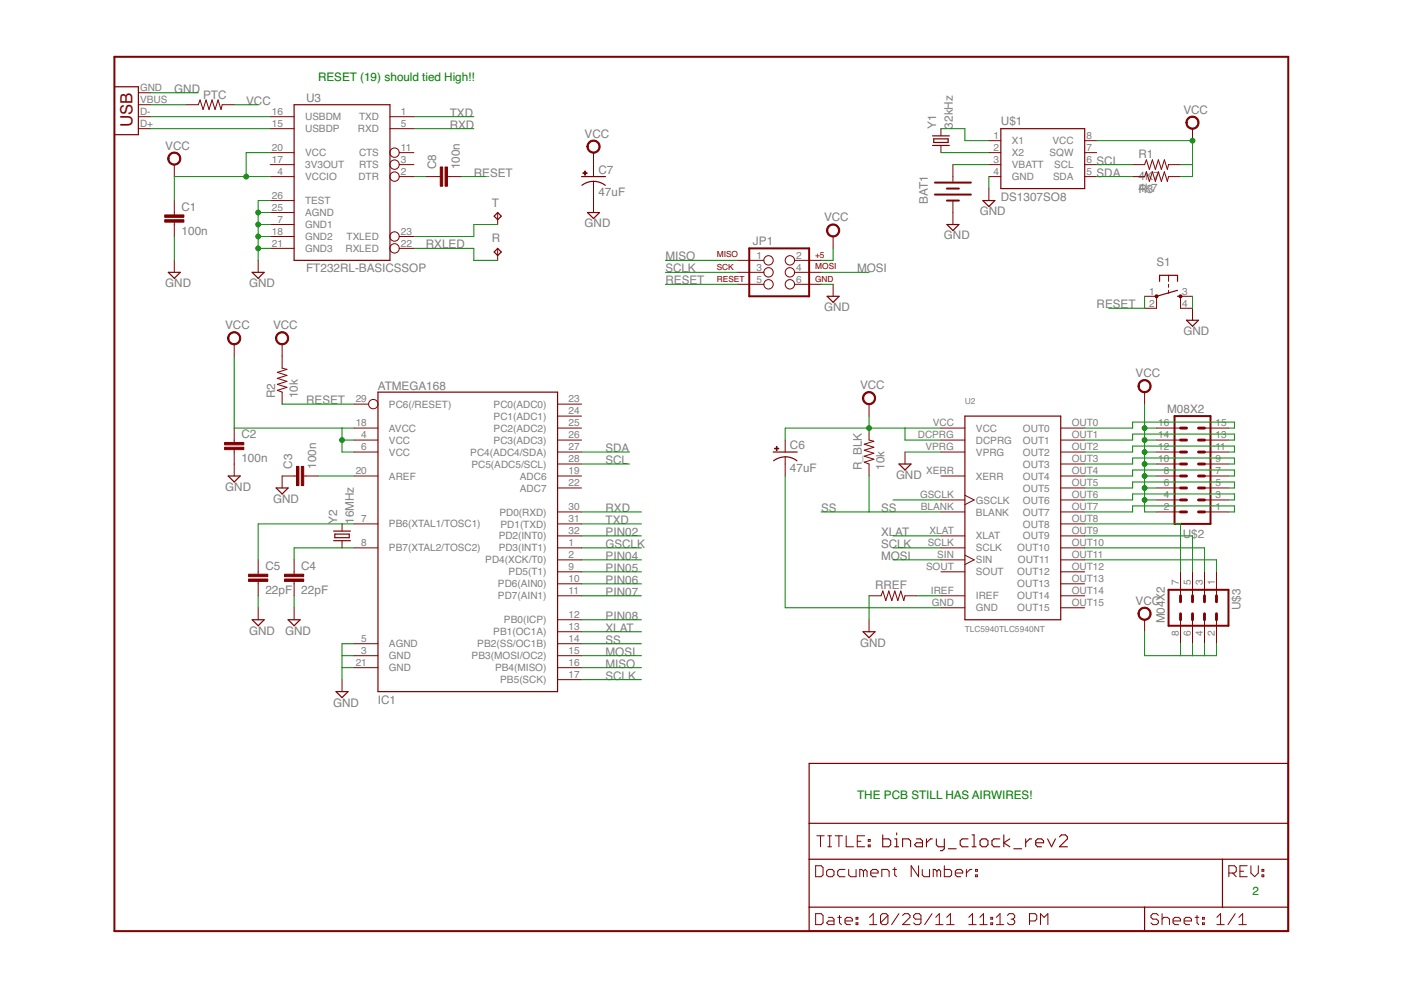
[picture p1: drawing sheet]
<svg xmlns="http://www.w3.org/2000/svg" width="297mm" height="210mm" viewBox="0 0 297 210" stroke-linecap="round" stroke-linejoin="round" font-family="sans-serif">
<defs><g id="words">
<text font-size="3.6" fill="#800000" x="28.1" y="27" transform="rotate(-90 28.1 27)">USB</text>
<g font-size="2.5" fill="#008000">
<text x="67.4" y="17.1">RESET (19) should tied High!!</text>
<text x="181.7" y="169.5">THE PCB STILL HAS AIRWIRES!</text>
<text x="265.5" y="189.8">2</text>
</g>
<g font-size="2.5" fill="#808080">
<text x="37" y="19.7">GND</text>
<text x="43.1" y="21">PTC</text>
<text x="52.2" y="22.2">VCC</text>
<text x="64.9" y="21.7">U3</text>
<text x="95.4" y="24.7">TXD</text>
<text x="95.4" y="27.3">RXD</text>
<text x="123.9" y="29.2">VCC</text>
<text x="198.5" y="27.3" transform="rotate(-90 198.5 27.3)">Y1</text>
<text x="202" y="27.3" transform="rotate(-90 202 27.3)">32kHz</text>
<text x="212.2" y="26.5">U$1</text>
<text x="250.9" y="24.1">VCC</text>
<text x="35.1" y="31.7">VCC</text>
<text x="92.4" y="35.9" transform="rotate(-90 92.4 35.9)">C8</text>
<text x="97.5" y="35.9" transform="rotate(-90 97.5 35.9)">100n</text>
<text x="232.5" y="34.9">SCL</text>
<text x="241.4" y="33.4">R1</text>
<text x="100.4" y="37.4">RESET</text>
<text x="126.9" y="41.6">47uF</text>
<text x="126.9" y="36.8">C7</text>
<text x="232.5" y="37.4">SDA</text>
<text x="241.4" y="38.2">4K7</text>
<text x="241.4" y="40.7">4k7</text>
<text x="241.4" y="41">R3</text>
<text x="38.5" y="44.7">C1</text>
<text x="104.3" y="43.8">T</text>
<text x="174.7" y="47">VCC</text>
<text x="196.7" y="43.2" transform="rotate(-90 196.7 43.2)">BAT1</text>
<text x="207.7" y="45.7">GND</text>
<text x="212.2" y="42.5">DS1307SO8</text>
<text x="38.5" y="49.8">100n</text>
<text x="90.3" y="52.7">RXLED</text>
<text x="104.3" y="51.4">R</text>
<text x="123.9" y="48.2">GND</text>
<text x="159.6" y="51.9">JP1</text>
<text x="200.1" y="50.8">GND</text>
<text x="64.9" y="57.8">FT232RL-BASICSSOP</text>
<text x="141.1" y="55.2">MISO</text>
<text x="141.1" y="57.8">SCLK</text>
<text x="181.7" y="57.8">MOSI</text>
<text x="245.2" y="56.5">S1</text>
<text x="35.1" y="60.9">GND</text>
<text x="52.8" y="60.9">GND</text>
<text x="141.1" y="60.3">RESET</text>
<text x="232.5" y="65.4">RESET</text>
<text x="47.7" y="69.8">VCC</text>
<text x="57.9" y="69.8">VCC</text>
<text x="174.7" y="66">GND</text>
<text x="250.9" y="71.1">GND</text>
<text x="80.1" y="82.6">ATMEGA168</text>
<text x="182.4" y="82.5">VCC</text>
<text x="240.8" y="80">VCC</text>
<text x="58.3" y="84.4" transform="rotate(-90 58.3 84.4)">R2</text>
<text x="63.1" y="84.4" transform="rotate(-90 63.1 84.4)">10k</text>
<text x="64.9" y="85.7">RESET</text>
<text x="247.5" y="87.5">M08X2</text>
<text x="51.2" y="92.9">C2</text>
<text x="128.4" y="95.8">SDA</text>
<text x="167.5" y="95.2">C6</text>
<text x="51.2" y="98">100n</text>
<text x="62" y="99.4" transform="rotate(-90 62 99.4)">C3</text>
<text x="67.1" y="99.4" transform="rotate(-90 67.1 99.4)">100n</text>
<text x="128.4" y="98.4">SCL</text>
<text x="167.5" y="100">47uF</text>
<text x="182.8" y="99.7" transform="rotate(-90 182.8 99.7)">R_BLK</text>
<text x="187.6" y="99.7" transform="rotate(-90 187.6 99.7)">10k</text>
<text x="190" y="101.6">GND</text>
<text x="47.7" y="104.1">GND</text>
<text x="57.9" y="106.6">GND</text>
<text x="71.5" y="111.1" transform="rotate(-90 71.5 111.1)">Y2</text>
<text x="75.1" y="111.1" transform="rotate(-90 75.1 111.1)">16MHz</text>
<text x="128.4" y="111.1">TXD</text>
<text x="128.4" y="108.5">RXD</text>
<text x="128.4" y="113.6">PIN02</text>
<text x="174.1" y="108.5">SS</text>
<text x="186.8" y="108.5">SS</text>
<text x="186.8" y="113.6">XLAT</text>
<text x="128.4" y="118.7">PIN04</text>
<text x="128.4" y="116.2">GSCLK</text>
<text x="186.8" y="118.7">MOSI</text>
<text x="186.8" y="116.2">SCLK</text>
<text x="250.8" y="114.1">U$2</text>
<text x="56.3" y="125.9">22pF</text>
<text x="56.3" y="120.9">C5</text>
<text x="63.9" y="125.9">22pF</text>
<text x="63.9" y="120.9">C4</text>
<text x="128.4" y="121.2">PIN05</text>
<text x="128.4" y="123.8">PIN06</text>
<text x="185.5" y="124.8">RREF</text>
<text x="128.4" y="126.3">PIN07</text>
<text x="128.4" y="131.4">PIN08</text>
<text x="240.8" y="128.2">VCC</text>
<text x="263" y="129.4" transform="rotate(-90 263 129.4)">U$3</text>
<text x="52.8" y="134.6">GND</text>
<text x="60.4" y="134.6">GND</text>
<text x="128.4" y="136.5">SS</text>
<text x="128.4" y="133.9">XLAT</text>
<text x="182.4" y="137.1">GND</text>
<text x="247" y="132.2" transform="rotate(-90 247 132.2)">M04X2</text>
<text x="128.4" y="139">MOSI</text>
<text x="128.4" y="141.6">MISO</text>
<text x="70.6" y="149.8">GND</text>
<text x="80.1" y="149.2">IC1</text>
<text x="128.4" y="144.1">SCLK</text>
</g>
<g font-size="2.1" fill="#808080">
<text x="29.7" y="21.8">VBUS</text>
<text x="29.7" y="19.3">GND</text>
<text x="29.7" y="26.9">D+</text>
<text x="29.7" y="24.4">D-</text>
<text x="57.6" y="24.4">16</text>
<text x="57.6" y="26.9">15</text>
<text x="64.7" y="25.5">USBDM</text>
<text x="64.7" y="28">USBDP</text>
<text x="75.9" y="28">RXD</text>
<text x="76.1" y="25.5">TXD</text>
<text x="85" y="24.4">1</text>
<text x="85" y="26.9">5</text>
<text x="210.7" y="29.5">1</text>
<text x="230.3" y="29.5">8</text>
<text x="57.6" y="34.5">17</text>
<text x="57.6" y="32">20</text>
<text x="64.7" y="35.7">3V3OUT</text>
<text x="64.7" y="33.1">VCC</text>
<text x="76.1" y="33.1">CTS</text>
<text x="76.2" y="35.7">RTS</text>
<text x="85" y="34.5">3</text>
<text x="85" y="32">11</text>
<text x="210.7" y="32">2</text>
<text x="210.7" y="34.5">3</text>
<text x="214.5" y="30.6">X1</text>
<text x="214.5" y="33.1">X2</text>
<text x="214.5" y="35.7">VBATT</text>
<text x="222.5" y="33.1">SQW</text>
<text x="223.1" y="30.6">VCC</text>
<text x="223.5" y="35.7">SCL</text>
<text x="230.3" y="34.5">6</text>
<text x="230.3" y="32">7</text>
<text x="58.8" y="37.1">4</text>
<text x="64.7" y="38.2">VCCIO</text>
<text x="76" y="38.2">DTR</text>
<text x="85" y="37.1">2</text>
<text x="210.7" y="37.1">4</text>
<text x="214.5" y="38.2">GND</text>
<text x="223.3" y="38.2">SDA</text>
<text x="230.3" y="37.1">5</text>
<text x="57.6" y="44.7">25</text>
<text x="57.6" y="42.2">26</text>
<text x="58.8" y="47.2">7</text>
<text x="64.7" y="45.8">AGND</text>
<text x="64.7" y="43.3">TEST</text>
<text x="57.6" y="49.8">18</text>
<text x="57.6" y="52.3">21</text>
<text x="64.7" y="48.4">GND1</text>
<text x="64.7" y="50.9">GND2</text>
<text x="64.7" y="53.4">GND3</text>
<text x="73.3" y="53.4">RXLED</text>
<text x="73.5" y="50.9">TXLED</text>
<text x="85" y="49.8">23</text>
<text x="85" y="52.3">22</text>
<text x="160.4" y="54.9">1</text>
<text x="160.4" y="57.4">3</text>
<text x="160.4" y="59.9">5</text>
<text x="168.8" y="54.9">2</text>
<text x="168.8" y="57.4">4</text>
<text x="168.8" y="59.9">6</text>
<text x="243.7" y="62.5">1</text>
<text x="243.7" y="65">2</text>
<text x="250.6" y="62.5">3</text>
<text x="250.6" y="65">4</text>
<text x="75.4" y="85.3">29</text>
<text x="82.5" y="86.4">PC6(/RESET)</text>
<text x="104.6" y="89">PC1(ADC1)</text>
<text x="104.6" y="86.4">PC0(ADC0)</text>
<text x="120.6" y="87.9">24</text>
<text x="120.6" y="85.3">23</text>
<text x="75.4" y="90.4">18</text>
<text x="76.6" y="92.9">4</text>
<text x="76.6" y="95.5">6</text>
<text x="82.5" y="94.1">VCC</text>
<text x="82.5" y="91.5">AVCC</text>
<text x="104.6" y="94.1">PC3(ADC3)</text>
<text x="104.6" y="91.5">PC2(ADC2)</text>
<text x="120.6" y="95.5">27</text>
<text x="120.6" y="92.9">26</text>
<text x="120.6" y="90.4">25</text>
<text x="194.6" y="92.9">DCPRG</text>
<text x="196.2" y="95.5">VPRG</text>
<text x="197.7" y="90.4">VCC</text>
<text x="206.9" y="94.1">DCPRG</text>
<text x="206.9" y="91.5">VCC</text>
<text x="216.9" y="91.5">OUT0</text>
<text x="216.9" y="94.1">OUT1</text>
<text x="227.2" y="90.4">OUT0</text>
<text x="227.2" y="95.5">OUT2</text>
<text x="227.2" y="92.9">OUT1</text>
<text x="245.6" y="95.5">12</text>
<text x="245.6" y="92.9">14</text>
<text x="245.6" y="90.4">16</text>
<text x="257.7" y="95.5">11</text>
<text x="257.7" y="92.9">13</text>
<text x="257.7" y="90.4">15</text>
<text x="75.4" y="100.6">20</text>
<text x="82.5" y="96.6">VCC</text>
<text x="82.5" y="101.7">AREF</text>
<text x="99.7" y="96.6">PC4(ADC4/SDA)</text>
<text x="99.9" y="99.1">PC5(ADC5/SCL)</text>
<text x="110.2" y="101.7">ADC6</text>
<text x="120.6" y="100.6">19</text>
<text x="120.6" y="98">28</text>
<text x="196.4" y="100.6">XERR</text>
<text x="206.9" y="96.6">VPRG</text>
<text x="206.9" y="101.7">XERR</text>
<text x="216.9" y="96.6">OUT2</text>
<text x="216.9" y="101.7">OUT4</text>
<text x="216.9" y="99.1">OUT3</text>
<text x="227.2" y="100.6">OUT4</text>
<text x="227.2" y="98">OUT3</text>
<text x="245.6" y="98">10</text>
<text x="246.8" y="100.6">8</text>
<text x="257.7" y="100.6">7</text>
<text x="257.7" y="98">9</text>
<text x="110.2" y="104.2">ADC7</text>
<text x="120.6" y="103.1">22</text>
<text x="195.1" y="105.6">GSCLK</text>
<text x="206.9" y="106.8">GSCLK</text>
<text x="216.9" y="106.8">OUT6</text>
<text x="216.9" y="104.2">OUT5</text>
<text x="227.2" y="105.6">OUT6</text>
<text x="227.2" y="103.1">OUT5</text>
<text x="246.8" y="105.6">4</text>
<text x="246.8" y="103.1">6</text>
<text x="257.7" y="105.6">3</text>
<text x="257.7" y="103.1">5</text>
<text x="76.6" y="110.7">7</text>
<text x="82.5" y="111.8">PB6(XTAL1/TOSC1)</text>
<text x="105.9" y="109.3">PD0(RXD)</text>
<text x="106.1" y="111.8">PD1(TXD)</text>
<text x="120.6" y="113.3">32</text>
<text x="120.6" y="110.7">31</text>
<text x="120.6" y="108.2">30</text>
<text x="195.2" y="108.2">BLANK</text>
<text x="197.1" y="113.3">XLAT</text>
<text x="206.9" y="109.3">BLANK</text>
<text x="216.9" y="111.8">OUT8</text>
<text x="216.9" y="109.3">OUT7</text>
<text x="227.2" y="110.7">OUT8</text>
<text x="227.2" y="108.2">OUT7</text>
<text x="227.2" y="113.3">OUT9</text>
<text x="246.8" y="108.2">2</text>
<text x="257.7" y="108.2">1</text>
<text x="76.6" y="115.8">8</text>
<text x="82.5" y="116.9">PB7(XTAL2/TOSC2)</text>
<text x="102.9" y="119.5">PD4(XCK/T0)</text>
<text x="105.7" y="116.9">PD3(INT1)</text>
<text x="105.7" y="114.4">PD2(INT0)</text>
<text x="120.6" y="118.3">2</text>
<text x="120.6" y="115.8">1</text>
<text x="196.7" y="115.8">SCLK</text>
<text x="198.7" y="118.3">SIN</text>
<text x="206.9" y="114.4">XLAT</text>
<text x="206.9" y="116.9">SCLK</text>
<text x="206.9" y="119.5">SIN</text>
<text x="215.7" y="116.9">OUT10</text>
<text x="215.8" y="119.5">OUT11</text>
<text x="216.9" y="114.4">OUT9</text>
<text x="227.2" y="115.8">OUT10</text>
<text x="227.2" y="118.3">OUT11</text>
<text x="105.6" y="124.5">PD6(AIN0)</text>
<text x="107.8" y="122">PD5(T1)</text>
<text x="120.6" y="126">11</text>
<text x="120.6" y="123.4">10</text>
<text x="120.6" y="120.9">9</text>
<text x="196.3" y="120.9">SOUT</text>
<text x="197.4" y="126">IREF</text>
<text x="206.9" y="122">SOUT</text>
<text x="215.7" y="122">OUT12</text>
<text x="215.7" y="124.5">OUT13</text>
<text x="227.2" y="120.9">OUT12</text>
<text x="227.2" y="123.4">OUT13</text>
<text x="227.2" y="126">OUT14</text>
<text x="249.9" y="124" transform="rotate(-90 249.9 124)">7</text>
<text x="252.5" y="124" transform="rotate(-90 252.5 124)">5</text>
<text x="255" y="124" transform="rotate(-90 255 124)">3</text>
<text x="257.5" y="124" transform="rotate(-90 257.5 124)">1</text>
<text x="105.6" y="127.1">PD7(AIN1)</text>
<text x="120.6" y="131">12</text>
<text x="197.6" y="128.5">GND</text>
<text x="206.9" y="127.1">IREF</text>
<text x="206.9" y="129.6">GND</text>
<text x="215.7" y="127.1">OUT14</text>
<text x="215.7" y="129.6">OUT15</text>
<text x="227.2" y="128.5">OUT15</text>
<text x="76.6" y="136.1">5</text>
<text x="82.5" y="137.2">AGND</text>
<text x="101.2" y="137.2">PB2(SS/OC1B)</text>
<text x="104.6" y="134.7">PB1(OC1A)</text>
<text x="106.8" y="132.2">PB0(ICP)</text>
<text x="120.6" y="136.1">14</text>
<text x="120.6" y="133.6">13</text>
<text x="249.9" y="134.9" transform="rotate(-90 249.9 134.9)">8</text>
<text x="252.5" y="134.9" transform="rotate(-90 252.5 134.9)">6</text>
<text x="255" y="134.9" transform="rotate(-90 255 134.9)">4</text>
<text x="257.5" y="134.9" transform="rotate(-90 257.5 134.9)">2</text>
<text x="75.4" y="141.2">21</text>
<text x="76.6" y="138.7">3</text>
<text x="82.5" y="139.8">GND</text>
<text x="82.5" y="142.3">GND</text>
<text x="100" y="139.8">PB3(MOSI/OC2)</text>
<text x="105" y="142.3">PB4(MISO)</text>
<text x="120.6" y="143.7">17</text>
<text x="120.6" y="141.2">16</text>
<text x="120.6" y="138.7">15</text>
<text x="106" y="144.9">PB5(SCK)</text>
</g>
<g font-size="1.8" fill="#800000">
<text x="152" y="59.8">RESET</text>
<text x="152" y="57.2">SCK</text>
<text x="152" y="54.5">MISO</text>
<text x="172.8" y="57.1">MOSI</text>
<text x="172.8" y="54.7">+5</text>
<text x="172.8" y="59.8">GND</text>
</g>
<g font-size="1.8" fill="#808080">
<text x="204.6" y="85.7">U2</text>
<text x="204.6" y="133.9">TLC5940TLC5940NT</text>
</g>
</g></defs>
<g fill="#800000" stroke="#800000" stroke-width=".42">
<path d="M24.3 12h248.8z"/>
<path d="M273.1 12v185.4z"/>
<path d="M24.3 12v185.4z"/>
<path d="M24.3 197.4h248.8z"/>
<path d="M198.2 38.7h7.6z"/>
<path d="M200.8 40h2.5z"/>
<path d="M198.2 41.3h7.6z"/>
<path d="M200.8 42.5h2.5z"/>
<path d="M256.6 88.2v22.9z"/>
<path d="M249 88.2h7.6z"/>
<path d="M249 88.2v22.9z"/>
<path d="M249 111.1h7.6z"/>
<path d="M158.9 62.8h12.7z"/>
<path d="M171.6 52.7v10.1z"/>
<path d="M158.9 52.7h12.7z"/>
<path d="M158.9 52.7v10.1z"/>
<path d="M247.8 125.1h12.7z"/>
<path d="M247.8 125.1v7.6z"/>
<path d="M247.8 132.7h12.7z"/>
<path d="M260.5 125.1v7.6z"/>
</g>
<g fill="#800000" stroke="#800000" stroke-width=".25">
<path d="M171.6 197.4h71.1z"/>
<path d="M259.2 182.2h13.9z"/>
<path d="M171.6 192.3v5.1z"/>
<path d="M171.6 192.3h71.1z"/>
<path d="M171.6 182.2v10.1z"/>
<path d="M273.1 182.2v10.1z"/>
<path d="M242.7 192.3v5.1z"/>
<path d="M242.7 192.3h16.5z"/>
<path d="M242.7 197.4h30.4z"/>
<path d="M259.2 182.2v10.1z"/>
<path d="M171.6 182.2h87.6z"/>
<path d="M259.2 192.3h13.9z"/>
<path d="M273.1 192.3v5.1z"/>
<path d="M171.6 174.6v7.6z"/>
<path d="M171.6 161.9h101.5z"/>
<path d="M273.1 161.9v12.7z"/>
<path d="M171.6 174.6h101.5z"/>
<path d="M171.6 161.9v12.7z"/>
<path d="M273.1 174.6v7.6z"/>
<path d="M80.1 83.1h38.1z"/>
<path d="M118.2 83.1v63.5z"/>
<path d="M80.1 146.6h38.1z"/>
<path d="M80.1 83.1v63.5z"/>
<path d="M212.2 27.3h17.8z"/>
<path d="M230 27.3v12.7z"/>
<path d="M212.2 40h17.8z"/>
<path d="M212.2 27.3v12.7z"/>
<path d="M24.3 28.6h5z"/>
<path d="M29.3 18.4v10.2z"/>
<path d="M24.3 18.4h5z"/>
<path d="M249.7 62.8h.6z"/>
<path d="M249.7 58.4v1.2z"/>
<path d="M245.9 58.4v1.2z"/>
<path d="M247.8 58.4h1.9z"/>
<path d="M245.9 58.4h1.9z"/>
<path d="M245.2 62.8l4.5-1.2z"/>
<path d="M62.4 22.2h20.3z"/>
<path d="M82.7 22.2v33z"/>
<path d="M62.4 55.2h20.3z"/>
<path d="M62.4 22.2v33z"/>
<path d="M200.8 47.6h2.5z"/>
<path d="M203.3 47.6l-1.3 1.3z"/>
<path d="M200.8 47.6l1.2 1.3z"/>
<path d="M208.4 42.5h2.5z"/>
<path d="M210.9 42.5l-1.2 1.3z"/>
<path d="M208.4 42.5l1.3 1.3z"/>
<path d="M53.5 57.7h2.5z"/>
<path d="M56 57.7l-1.3 1.3z"/>
<path d="M53.5 57.7l1.2 1.3z"/>
<path d="M71.2 146.6h2.6z"/>
<path d="M73.8 146.6l-1.3 1.3z"/>
<path d="M71.2 146.6l1.3 1.3z"/>
<path d="M35.7 57.7h2.5z"/>
<path d="M38.2 57.7l-1.2 1.3z"/>
<path d="M35.7 57.7l1.3 1.3z"/>
<path d="M175.4 62.8h2.5z"/>
<path d="M177.9 62.8l-1.3 1.3z"/>
<path d="M175.4 62.8l1.2 1.3z"/>
<path d="M48.4 100.9h2.5z"/>
<path d="M50.9 100.9l-1.2 1.3z"/>
<path d="M48.4 100.9l1.3 1.3z"/>
<path d="M58.5 103.5h2.6z"/>
<path d="M61.1 103.5l-1.3 1.2z"/>
<path d="M58.5 103.5l1.3 1.2z"/>
<path d="M224.9 88.2v43.2z"/>
<path d="M204.6 131.4h20.3z"/>
<path d="M204.6 88.2v43.2z"/>
<path d="M204.6 88.2h20.3z"/>
<path d="M183 133.9h2.5z"/>
<path d="M185.5 133.9l-1.2 1.3z"/>
<path d="M183 133.9l1.3 1.3z"/>
<path d="M251.6 67.9h2.5z"/>
<path d="M254.1 67.9l-1.3 1.3z"/>
<path d="M251.6 67.9l1.2 1.3z"/>
<path d="M198 30.2h3z"/>
<path d="M201 29.4v.8z"/>
<path d="M198 29.4h3z"/>
<path d="M198 29.4v.8z"/>
<path d="M197.7 28.8h3.6z"/>
<path d="M197.7 30.8h3.6z"/>
<path d="M105.5 45.1l-.7 .7z"/>
<path d="M105.5 45.1l.8 .7z"/>
<path d="M106.3 45.8l-.8 .8z"/>
<path d="M104.8 45.8l.7 .8z"/>
<path d="M105.5 52.7l-.7 .7z"/>
<path d="M105.5 52.7l.8 .7z"/>
<path d="M106.3 53.4l-.8 .8z"/>
<path d="M104.8 53.4l.7 .8z"/>
<path d="M71 114h3z"/>
<path d="M74 113.2v.8z"/>
<path d="M71 113.2h3z"/>
<path d="M71 113.2v.8z"/>
<path d="M70.7 112.6h3.6z"/>
<path d="M70.7 114.6h3.6z"/>
<path d="M53.5 131.4h2.5z"/>
<path d="M56 131.4l-1.3 1.3z"/>
<path d="M53.5 131.4l1.2 1.3z"/>
<path d="M61.1 131.4h2.5z"/>
<path d="M63.6 131.4l-1.2 1.3z"/>
<path d="M61.1 131.4l1.3 1.3z"/>
<path d="M163.9 95.8h5.1z"/>
<path d="M123.3 37.4h5.1z"/>
<path d="M124.6 45.1h2.5z"/>
<path d="M127.1 45.1l-1.3 1.2z"/>
<path d="M124.6 45.1l1.2 1.2z"/>
<path d="M190.6 98.4h2.5z"/>
<path d="M193.1 98.4l-1.2 1.3z"/>
<path d="M190.6 98.4l1.3 1.3z"/>
</g>
<g fill="#800000" stroke="#800000" stroke-width=".21">
<path d="M172.9 193.7v2.3z"/>
<path d="M172.9 196h1.2z"/>
<path d="M174.1 196l.4-.3z"/>
<path d="M174.5 194.1v1.6z"/>
<path d="M174.1 193.7l.4 .4z"/>
<path d="M172.9 193.7h1.2z"/>
<path d="M175.7 194.5h.7z"/>
<path d="M176.4 194.5l.4 .4z"/>
<path d="M176.8 194.9v1.1z"/>
<path d="M175.7 196h1.1z"/>
<path d="M175.3 195.7l.4 .3z"/>
<path d="M175.3 195.7l.4-.4z"/>
<path d="M175.7 195.3h1.1z"/>
<path d="M178 194.1v1.6z"/>
<path d="M178 195.7l.4 .3z"/>
<path d="M177.6 194.5h.8z"/>
<path d="M179.6 196h.7z"/>
<path d="M179.2 195.7l.4 .3z"/>
<path d="M179.2 194.9v.8z"/>
<path d="M179.2 194.9l.4-.4z"/>
<path d="M179.6 194.5h.7z"/>
<path d="M180.3 194.5l.4 .4z"/>
<path d="M180.7 194.9v.4z"/>
<path d="M179.2 195.3h1.5z"/>
<path d="M181.5 194.5h.4z"/>
<path d="M181.9 194.5v.4z"/>
<path d="M181.5 194.9h.4z"/>
<path d="M181.5 194.5v.4z"/>
<path d="M181.5 195.7h.4z"/>
<path d="M181.9 195.7v.3z"/>
<path d="M181.5 196h.4z"/>
<path d="M181.5 195.7v.3z"/>
<path d="M184.4 194.5l.7-.8z"/>
<path d="M185.1 193.7v2.3z"/>
<path d="M184.4 196h1.5z"/>
<path d="M186.7 194.1v1.6z"/>
<path d="M186.7 194.1l.4-.4z"/>
<path d="M187.1 193.7h.8z"/>
<path d="M187.9 193.7l.4 .4z"/>
<path d="M188.3 194.1v1.6z"/>
<path d="M188.3 195.7l-.4 .3z"/>
<path d="M187.1 196h.8z"/>
<path d="M186.7 195.7l.4 .3z"/>
<path d="M186.7 195.7l1.6-1.6z"/>
<path d="M190.6 193.7l-1.6 2.3z"/>
<path d="M191.4 196h1.5z"/>
<path d="M191.4 196l1.5-1.5z"/>
<path d="M192.9 194.1v.4z"/>
<path d="M192.5 193.7l.4 .4z"/>
<path d="M191.8 193.7h.7z"/>
<path d="M191.4 194.1l.4-.4z"/>
<path d="M193.7 195.7l.4 .3z"/>
<path d="M194.1 196h.8z"/>
<path d="M194.9 196l.4-.3z"/>
<path d="M195.3 194.1v1.6z"/>
<path d="M194.9 193.7l.4 .4z"/>
<path d="M194.1 193.7h.8z"/>
<path d="M194.1 193.7l-.4 .4z"/>
<path d="M193.7 194.1v.4z"/>
<path d="M193.7 194.5l.4 .4z"/>
<path d="M194.1 194.9h1.2z"/>
<path d="M197.6 193.7l-1.6 2.3z"/>
<path d="M199.2 193.7l-.8 .8z"/>
<path d="M199.2 193.7v2.3z"/>
<path d="M198.4 196h1.5z"/>
<path d="M200.7 194.5l.8-.8z"/>
<path d="M201.5 193.7v2.3z"/>
<path d="M200.7 196h1.6z"/>
<path d="M205.4 194.5l.8-.8z"/>
<path d="M206.2 193.7v2.3z"/>
<path d="M205.4 196h1.6z"/>
<path d="M208.5 193.7l-.7 .8z"/>
<path d="M208.5 193.7v2.3z"/>
<path d="M207.8 196h1.5z"/>
<path d="M210.1 194.5h.4z"/>
<path d="M210.5 194.5v.4z"/>
<path d="M210.1 194.9h.4z"/>
<path d="M210.1 194.5v.4z"/>
<path d="M210.1 195.7h.4z"/>
<path d="M210.5 195.7v.3z"/>
<path d="M210.1 196h.4z"/>
<path d="M210.1 195.7v.3z"/>
<path d="M211.2 194.5l.8-.8z"/>
<path d="M212 193.7v2.3z"/>
<path d="M211.2 196h1.6z"/>
<path d="M213.6 194.1l.4-.4z"/>
<path d="M214 193.7h.8z"/>
<path d="M214.8 193.7l.3 .4z"/>
<path d="M215.1 194.1v.4z"/>
<path d="M214.8 194.9l.3-.4z"/>
<path d="M214.4 194.9h.4z"/>
<path d="M214.8 194.9l.3 .4z"/>
<path d="M215.1 195.3v.4z"/>
<path d="M215.1 195.7l-.3 .3z"/>
<path d="M214 196h.8z"/>
<path d="M213.6 195.7l.4 .3z"/>
<path d="M218.3 193.7v2.3z"/>
<path d="M218.3 193.7h1.1z"/>
<path d="M219.4 193.7l.4 .4z"/>
<path d="M219.8 194.1v.8z"/>
<path d="M219.8 194.9l-.4 .4z"/>
<path d="M218.3 195.3h1.1z"/>
<path d="M220.6 193.7v2.3z"/>
<path d="M220.6 193.7l.8 .8z"/>
<path d="M221.4 194.5l.8-.8z"/>
<path d="M222.2 193.7v2.3z"/>
<path d="M245.2 193.7l.4 .4z"/>
<path d="M244.4 193.7h.8z"/>
<path d="M244 194.1l.4-.4z"/>
<path d="M244 194.1v.4z"/>
<path d="M244 194.5l.4 .4z"/>
<path d="M244.4 194.9h.8z"/>
<path d="M245.2 194.9l.4 .4z"/>
<path d="M245.6 195.3v.4z"/>
<path d="M245.6 195.7l-.4 .3z"/>
<path d="M244.4 196h.8z"/>
<path d="M244 195.7l.4 .3z"/>
<path d="M246.4 193.7v2.3z"/>
<path d="M246.4 194.9l.4-.4z"/>
<path d="M246.8 194.5h.7z"/>
<path d="M247.5 194.5l.4 .4z"/>
<path d="M247.9 194.9v1.1z"/>
<path d="M249.1 196h.8z"/>
<path d="M248.7 195.7l.4 .3z"/>
<path d="M248.7 194.9v.8z"/>
<path d="M248.7 194.9l.4-.4z"/>
<path d="M249.1 194.5h.8z"/>
<path d="M249.9 194.5l.4 .4z"/>
<path d="M250.3 194.9v.4z"/>
<path d="M248.7 195.3h1.6z"/>
<path d="M251.4 196h.8z"/>
<path d="M251.1 195.7l.3 .3z"/>
<path d="M251.1 194.9v.8z"/>
<path d="M251.1 194.9l.3-.4z"/>
<path d="M251.4 194.5h.8z"/>
<path d="M252.2 194.5l.4 .4z"/>
<path d="M252.6 194.9v.4z"/>
<path d="M251.1 195.3h1.5z"/>
<path d="M253.8 194.1v1.6z"/>
<path d="M253.8 195.7l.4 .3z"/>
<path d="M253.4 194.5h.8z"/>
<path d="M255 194.5h.3z"/>
<path d="M255.3 194.5v.4z"/>
<path d="M255 194.9h.3z"/>
<path d="M255 194.5v.4z"/>
<path d="M255 195.7h.3z"/>
<path d="M255.3 195.7v.3z"/>
<path d="M255 196h.3z"/>
<path d="M255 195.7v.3z"/>
<path d="M258 194.5l.8-.8z"/>
<path d="M258.8 193.7v2.3z"/>
<path d="M258 196h1.6z"/>
<path d="M261.9 193.7l-1.6 2.3z"/>
<path d="M262.7 194.5l.8-.8z"/>
<path d="M263.5 193.7v2.3z"/>
<path d="M262.7 196h1.5z"/>
<path d="M260.5 183.6v2.3z"/>
<path d="M260.5 183.6h1.2z"/>
<path d="M261.7 183.6l.4 .3z"/>
<path d="M262.1 183.9v.8z"/>
<path d="M262.1 184.7l-.4 .4z"/>
<path d="M260.5 185.1h1.2z"/>
<path d="M261.3 185.1l.8 .8z"/>
<path d="M262.9 183.6h1.5z"/>
<path d="M262.9 183.6v2.3z"/>
<path d="M262.9 185.9h1.5z"/>
<path d="M262.9 184.7h.8z"/>
<path d="M265.2 183.6v1.5z"/>
<path d="M265.2 185.1l.8 .8z"/>
<path d="M266 185.9l.8-.8z"/>
<path d="M266.8 183.6v1.5z"/>
<path d="M267.6 184.3h.3z"/>
<path d="M267.9 184.3v.4z"/>
<path d="M267.6 184.7h.3z"/>
<path d="M267.6 184.3v.4z"/>
<path d="M267.6 185.5h.3z"/>
<path d="M267.9 185.5v.4z"/>
<path d="M267.6 185.9h.3z"/>
<path d="M267.6 185.5v.4z"/>
<path d="M174 177.2v2.3z"/>
<path d="M173.2 177.2h1.6z"/>
<path d="M175.5 179.5h.8z"/>
<path d="M175.9 177.2v2.3z"/>
<path d="M175.5 177.2h.8z"/>
<path d="M177.9 177.2v2.3z"/>
<path d="M177.1 177.2h1.5z"/>
<path d="M179.4 177.2v2.3z"/>
<path d="M179.4 179.5h1.6z"/>
<path d="M181.8 177.2h1.5z"/>
<path d="M181.8 177.2v2.3z"/>
<path d="M181.8 179.5h1.5z"/>
<path d="M181.8 178.4h.7z"/>
<path d="M184.1 178h.4z"/>
<path d="M184.5 178v.4z"/>
<path d="M184.1 178.4h.4z"/>
<path d="M184.1 178v.4z"/>
<path d="M184.1 179.2h.4z"/>
<path d="M184.5 179.2v.3z"/>
<path d="M184.1 179.5h.4z"/>
<path d="M184.1 179.2v.3z"/>
<path d="M172.9 183.6v2.3z"/>
<path d="M172.9 185.9h1.2z"/>
<path d="M174.1 185.9l.4-.4z"/>
<path d="M174.5 183.9v1.6z"/>
<path d="M174.1 183.6l.4 .3z"/>
<path d="M172.9 183.6h1.2z"/>
<path d="M175.7 185.9h.7z"/>
<path d="M176.4 185.9l.4-.4z"/>
<path d="M176.8 184.7v.8z"/>
<path d="M176.4 184.3l.4 .4z"/>
<path d="M175.7 184.3h.7z"/>
<path d="M175.3 184.7l.4-.4z"/>
<path d="M175.3 184.7v.8z"/>
<path d="M175.3 185.5l.4 .4z"/>
<path d="M178 184.3h1.2z"/>
<path d="M178 184.3l-.4 .4z"/>
<path d="M177.6 184.7v.8z"/>
<path d="M177.6 185.5l.4 .4z"/>
<path d="M178 185.9h1.2z"/>
<path d="M179.9 184.3v1.2z"/>
<path d="M179.9 185.5l.4 .4z"/>
<path d="M180.3 185.9h1.2z"/>
<path d="M181.5 184.3v1.6z"/>
<path d="M182.3 184.3v1.6z"/>
<path d="M182.3 184.3h.4z"/>
<path d="M182.7 184.3l.4 .4z"/>
<path d="M183.1 184.7v1.2z"/>
<path d="M183.1 184.7l.4-.4z"/>
<path d="M183.5 184.3l.3 .4z"/>
<path d="M183.8 184.7v1.2z"/>
<path d="M185 185.9h.8z"/>
<path d="M184.6 185.5l.4 .4z"/>
<path d="M184.6 184.7v.8z"/>
<path d="M184.6 184.7l.4-.4z"/>
<path d="M185 184.3h.8z"/>
<path d="M185.8 184.3l.4 .4z"/>
<path d="M186.2 184.7v.4z"/>
<path d="M184.6 185.1h1.6z"/>
<path d="M187 184.3v1.6z"/>
<path d="M187 184.3h1.1z"/>
<path d="M188.1 184.3l.4 .4z"/>
<path d="M188.5 184.7v1.2z"/>
<path d="M189.7 183.9v1.6z"/>
<path d="M189.7 185.5l.4 .4z"/>
<path d="M189.3 184.3h.8z"/>
<path d="M193.2 183.6v2.3z"/>
<path d="M193.2 183.6l1.6 2.3z"/>
<path d="M194.8 183.6v2.3z"/>
<path d="M195.5 184.3v1.2z"/>
<path d="M195.5 185.5l.4 .4z"/>
<path d="M195.9 185.9h1.2z"/>
<path d="M197.1 184.3v1.6z"/>
<path d="M197.9 184.3v1.6z"/>
<path d="M197.9 184.3h.4z"/>
<path d="M198.3 184.3l.3 .4z"/>
<path d="M198.6 184.7v1.2z"/>
<path d="M198.6 184.7l.5-.4z"/>
<path d="M199.1 184.3l.3 .4z"/>
<path d="M199.4 184.7v1.2z"/>
<path d="M200.2 183.6v2.3z"/>
<path d="M200.2 185.9h1.2z"/>
<path d="M201.4 185.9l.4-.4z"/>
<path d="M201.8 184.7v.8z"/>
<path d="M201.4 184.3l.4 .4z"/>
<path d="M200.2 184.3h1.2z"/>
<path d="M202.9 185.9h.8z"/>
<path d="M202.5 185.5l.4 .4z"/>
<path d="M202.5 184.7v.8z"/>
<path d="M202.5 184.7l.4-.4z"/>
<path d="M202.9 184.3h.8z"/>
<path d="M203.7 184.3l.4 .4z"/>
<path d="M204.1 184.7v.4z"/>
<path d="M202.5 185.1h1.6z"/>
<path d="M204.9 184.3v1.6z"/>
<path d="M204.9 185.1l.8-.8z"/>
<path d="M205.7 184.3h.4z"/>
<path d="M206.8 184.3h.4z"/>
<path d="M207.2 184.3v.4z"/>
<path d="M206.8 184.7h.4z"/>
<path d="M206.8 184.3v.4z"/>
<path d="M206.8 185.5h.4z"/>
<path d="M207.2 185.5v.4z"/>
<path d="M206.8 185.9h.4z"/>
<path d="M206.8 185.5v.4z"/>
<path d="M118.2 144.1h5.1z"/>
<path d="M75.1 116.2h5z"/>
<path d="M75.1 111.1h5z"/>
<path d="M75.1 139h5z"/>
<path d="M75.1 141.6h5z"/>
<path d="M75.1 93.3h5z"/>
<path d="M75.1 95.8h5z"/>
<path d="M75.1 136.5h5z"/>
<path d="M75.1 100.9h5z"/>
<path d="M75.1 90.8h5z"/>
<path d="M118.2 141.6h5.1z"/>
<path d="M118.2 139h5.1z"/>
<path d="M118.2 136.5h5.1z"/>
<path d="M118.2 133.9h5.1z"/>
<path d="M118.2 131.4h5.1z"/>
<path d="M118.2 126.3h5.1z"/>
<path d="M118.2 123.8h5.1z"/>
<path d="M118.2 121.2h5.1z"/>
<path d="M118.2 118.7h5.1z"/>
<path d="M118.2 116.2h5.1z"/>
<path d="M118.2 113.6h5.1z"/>
<path d="M118.2 111.1h5.1z"/>
<path d="M118.2 108.5h5.1z"/>
<path d="M118.2 103.5h5.1z"/>
<path d="M118.2 100.9h5.1z"/>
<path d="M118.2 98.4h5.1z"/>
<path d="M118.2 95.8h5.1z"/>
<path d="M118.2 93.3h5.1z"/>
<path d="M118.2 90.8h5.1z"/>
<path d="M118.2 88.2h5.1z"/>
<path d="M118.2 85.7h5.1z"/>
<path d="M75.1 85.7h3z"/>
<path d="M209.7 29.8h2.5z"/>
<path d="M209.7 32.4h2.5z"/>
<path d="M209.7 34.9h2.5z"/>
<path d="M209.7 37.4h2.5z"/>
<path d="M230 37.4h2.5z"/>
<path d="M230 34.9h2.5z"/>
<path d="M230 32.4h2.5z"/>
<path d="M230 29.8h2.5z"/>
<path d="M29.3 27.3h2.6z"/>
<path d="M29.3 24.7h2.6z"/>
<path d="M29.3 22.2h2.6z"/>
<path d="M29.3 19.7h2.6z"/>
<path d="M202 42.5v2.6z"/>
<path d="M202 34.9v2.5z"/>
<path d="M202 37.4v1.1z"/>
<path d="M255.4 108.5h5.1z"/>
<path d="M245.2 108.5h5.1z"/>
<path d="M255.4 106h5.1z"/>
<path d="M245.2 106h5.1z"/>
<path d="M255.4 103.5h5.1z"/>
<path d="M245.2 103.5h5.1z"/>
<path d="M255.4 100.9h5.1z"/>
<path d="M245.2 100.9h5.1z"/>
<path d="M255.4 98.4h5.1z"/>
<path d="M245.2 98.4h5.1z"/>
<path d="M255.4 95.8h5.1z"/>
<path d="M245.2 95.8h5.1z"/>
<path d="M255.4 93.3h5.1z"/>
<path d="M245.2 93.3h5.1z"/>
<path d="M255.4 90.8h5.1z"/>
<path d="M245.2 90.8h5.1z"/>
<path d="M242.7 62.8h2.5z"/>
<path d="M250.3 62.8h2.5z"/>
<path d="M250.3 65.4h2.5z"/>
<path d="M242.7 65.4h2.5z"/>
<path d="M247.8 60.3v.6z"/>
<path d="M247.8 61.6v.6z"/>
<path d="M247.8 58.4v1.2z"/>
<path d="M250.3 62.8v2.6z"/>
<path d="M245.2 62.8v2.6z"/>
<path d="M47.1 22.2h2.6z"/>
<path d="M39.5 22.2h2.5z"/>
<path d="M42.4 21.2l-.4 1z"/>
<path d="M42.4 21.2l.7 2z"/>
<path d="M43.7 21.2l-.6 2z"/>
<path d="M43.7 21.2l.6 2z"/>
<path d="M45 21.2l-.7 2z"/>
<path d="M45 21.2l.6 2z"/>
<path d="M46.2 21.2l-.6 2z"/>
<path d="M46.2 21.2l.7 2z"/>
<path d="M47.1 22.2l-.2 1z"/>
<path d="M57.3 34.9h5.1z"/>
<path d="M57.3 24.7h5.1z"/>
<path d="M57.3 27.3h5.1z"/>
<path d="M57.3 47.6h5.1z"/>
<path d="M57.3 50.1h5.1z"/>
<path d="M57.3 52.7h5.1z"/>
<path d="M82.7 24.7h5.1z"/>
<path d="M82.7 27.3h5.1z"/>
<path d="M57.3 37.4h5.1z"/>
<path d="M57.3 45.1h5.1z"/>
<path d="M57.3 42.5h5.1z"/>
<path d="M57.3 32.4h5.1z"/>
<path d="M84.6 50.1h3.2z"/>
<path d="M84.6 52.7h3.2z"/>
<path d="M84.6 34.9h3.2z"/>
<path d="M84.6 32.4h3.2z"/>
<path d="M84.6 37.4h3.2z"/>
<path d="M37 42.5v2.6z"/>
<path d="M37 47.6v2.5z"/>
<path d="M37 45.1v.5z"/>
<path d="M37 47.1v.5z"/>
<path d="M156.3 55.2h5.7z"/>
<path d="M168.5 55.2h5.6z"/>
<path d="M156.3 57.7h5.7z"/>
<path d="M168.5 57.7h5.6z"/>
<path d="M156.3 60.3h5.7z"/>
<path d="M168.5 60.3h5.6z"/>
<path d="M257.9 121.2v5.1z"/>
<path d="M257.9 131.4v5.1z"/>
<path d="M255.4 121.2v5.1z"/>
<path d="M255.4 131.4v5.1z"/>
<path d="M252.8 121.2v5.1z"/>
<path d="M252.8 131.4v5.1z"/>
<path d="M250.3 121.2v5.1z"/>
<path d="M250.3 131.4v5.1z"/>
<path d="M202 45.1v2.5z"/>
<path d="M209.7 40v2.5z"/>
<path d="M54.7 55.2v2.5z"/>
<path d="M72.5 144.1v2.5z"/>
<path d="M37 55.2v2.5z"/>
<path d="M37 34.9v2.5z"/>
<path d="M176.6 60.3v2.5z"/>
<path d="M59.8 75.5v2.6z"/>
<path d="M59.8 83.1v2.6z"/>
<path d="M58.8 82.8l1 .3z"/>
<path d="M58.8 82.8l2-.7z"/>
<path d="M58.8 81.5l2 .6z"/>
<path d="M58.8 81.5l2-.6z"/>
<path d="M58.8 80.2l2 .7z"/>
<path d="M58.8 80.2l2-.6z"/>
<path d="M58.8 79l2 .6z"/>
<path d="M58.8 79l2-.7z"/>
<path d="M59.8 78.1l1 .2z"/>
<path d="M59.8 73v2.5z"/>
<path d="M49.7 73v2.5z"/>
<path d="M49.7 90.8v2.5z"/>
<path d="M49.7 95.8v2.6z"/>
<path d="M49.7 93.3v.5z"/>
<path d="M49.7 95.3v.5z"/>
<path d="M49.7 98.4v2.5z"/>
<path d="M59.8 100.9h2.6z"/>
<path d="M64.9 100.9h2.5z"/>
<path d="M62.4 100.9h.5z"/>
<path d="M64.4 100.9h.5z"/>
<path d="M59.8 100.9v2.6z"/>
<path d="M176.6 50.1v2.6z"/>
<path d="M224.9 90.8h5.1z"/>
<path d="M224.9 95.8h5.1z"/>
<path d="M224.9 100.9h5.1z"/>
<path d="M224.9 106h5.1z"/>
<path d="M224.9 111.1h5.1z"/>
<path d="M224.9 93.3h5.1z"/>
<path d="M224.9 98.4h5.1z"/>
<path d="M224.9 103.5h5.1z"/>
<path d="M224.9 108.5h5.1z"/>
<path d="M224.9 113.6h5.1z"/>
<path d="M224.9 116.2h5.1z"/>
<path d="M224.9 118.7h5.1z"/>
<path d="M224.9 121.2h5.1z"/>
<path d="M224.9 123.8h5.1z"/>
<path d="M224.9 126.3h5.1z"/>
<path d="M199.5 93.3h5.1z"/>
<path d="M199.5 95.8h5.1z"/>
<path d="M199.5 100.9h5.1z"/>
<path d="M204.6 105l1.9 1z"/>
<path d="M204.6 107l1.9-1z"/>
<path d="M199.5 106h5.1z"/>
<path d="M199.5 108.5h5.1z"/>
<path d="M199.5 113.6h5.1z"/>
<path d="M199.5 116.2h5.1z"/>
<path d="M204.6 117.7l1.9 1z"/>
<path d="M204.6 119.7l1.9-1z"/>
<path d="M199.5 118.7h5.1z"/>
<path d="M199.5 121.2h5.1z"/>
<path d="M224.9 128.9h5.1z"/>
<path d="M199.5 126.3h5.1z"/>
<path d="M199.5 128.9h5.1z"/>
<path d="M199.5 90.8h5.1z"/>
<path d="M191.9 126.3h2.5z"/>
<path d="M184.3 126.3h2.5z"/>
<path d="M187.2 125.3l-.4 1z"/>
<path d="M187.2 125.3l.6 2z"/>
<path d="M188.4 125.3l-.6 2z"/>
<path d="M188.4 125.3l.7 2z"/>
<path d="M189.7 125.3l-.6 2z"/>
<path d="M189.7 125.3l.7 2z"/>
<path d="M191 125.3l-.6 2z"/>
<path d="M191 125.3l.6 2z"/>
<path d="M191.9 126.3l-.3 1z"/>
<path d="M184.3 90.8v2.5z"/>
<path d="M184.3 98.4v2.5z"/>
<path d="M183.2 98l1.1 .4z"/>
<path d="M183.2 98l2.1-.6z"/>
<path d="M183.2 96.7l2.1 .7z"/>
<path d="M183.2 96.7l2.1-.6z"/>
<path d="M183.2 95.5l2.1 .6z"/>
<path d="M183.2 95.5l2.1-.7z"/>
<path d="M183.2 94.2l2.1 .6z"/>
<path d="M183.2 94.2l2.1-.6z"/>
<path d="M184.3 93.3l1 .3z"/>
<path d="M184.3 131.4v2.5z"/>
<path d="M184.3 85.7v2.5z"/>
<path d="M252.8 65.4v2.5z"/>
<path d="M252.8 27.3v2.5z"/>
<path d="M247.8 34.9h2.5z"/>
<path d="M240.1 34.9h2.6z"/>
<path d="M243.1 33.9l-.4 1z"/>
<path d="M243.1 33.9l.6 2z"/>
<path d="M244.3 33.9l-.6 2z"/>
<path d="M244.3 33.9l.7 2z"/>
<path d="M245.6 33.9l-.6 2z"/>
<path d="M245.6 33.9l.6 2z"/>
<path d="M246.9 33.9l-.7 2z"/>
<path d="M246.9 33.9l.6 2z"/>
<path d="M247.8 34.9l-.3 1z"/>
<path d="M247.8 37.4h2.5z"/>
<path d="M240.1 37.4h2.6z"/>
<path d="M243.1 36.4l-.4 1z"/>
<path d="M243.1 36.4l.6 2.1z"/>
<path d="M244.3 36.4l-.6 2.1z"/>
<path d="M244.3 36.4l.7 2.1z"/>
<path d="M245.6 36.4l-.6 2.1z"/>
<path d="M245.6 36.4l.6 2.1z"/>
<path d="M246.9 36.4l-.7 2.1z"/>
<path d="M246.9 36.4l.6 2.1z"/>
<path d="M247.8 37.4l-.3 1.1z"/>
<path d="M199.5 27.3v1.5z"/>
<path d="M199.5 30.8v1.6z"/>
<path d="M105.5 45.1v2.5z"/>
<path d="M105.5 52.7v2.5z"/>
<path d="M72.5 111.1v1.5z"/>
<path d="M72.5 114.6v1.6z"/>
<path d="M62.4 118.7v2.5z"/>
<path d="M62.4 123.8v2.5z"/>
<path d="M62.4 121.2v.6z"/>
<path d="M62.4 123.3v.5z"/>
<path d="M54.7 118.7v2.5z"/>
<path d="M54.7 123.8v2.5z"/>
<path d="M54.7 121.2v.6z"/>
<path d="M54.7 123.3v.5z"/>
<path d="M54.7 128.9v2.5z"/>
<path d="M62.4 128.9v2.5z"/>
<path d="M166.5 96.9v1.5z"/>
<path d="M166.5 93.3v2.5z"/>
<path d="M166.5 98.4v2.5z"/>
<path d="M125.8 38.5v1.5z"/>
<path d="M125.8 34.9v2.5z"/>
<path d="M125.8 40v2.5z"/>
<path d="M125.8 32.4v2.5z"/>
<path d="M125.8 42.5v2.6z"/>
<path d="M90.3 37.4h2.5z"/>
<path d="M95.4 37.4h2.5z"/>
<path d="M92.8 37.4h.5z"/>
<path d="M94.9 37.4h.5z"/>
<path d="M191.9 95.8v2.6z"/>
<path d="M242.7 83.1v2.6z"/>
<path d="M242.7 131.4v2.5z"/>
<path d="M35.9 32.7a1.39 1.39 0 0 1 2.2 .2 1.39 1.39 0 0 1-.8 2.1 1.39 1.39 0 0 1-1.7-1.4h.2a1.14 1.14 0 0 1 1.6-1 1.14 1.14 0 0 1 .3 1.9 1.14 1.14 0 0 1-1.8-.6l-.1-.3h-.2z" fill-rule="evenodd"/>
<path d="M58.8 70.8a1.4 1.4 0 0 1 2.2 .2 1.4 1.4 0 0 1-.8 2.1 1.4 1.4 0 0 1-1.8-1.4h.3a1.14 1.14 0 0 1 1.7-.9 1.14 1.14 0 0 1 .1 1.9 1.14 1.14 0 0 1-1.8-.7v-.3h-.3z" fill-rule="evenodd"/>
<path d="M48.6 70.8a1.4 1.4 0 0 1 2.3 .2 1.4 1.4 0 0 1-.9 2.1 1.4 1.4 0 0 1-1.7-1.4h.2a1.14 1.14 0 0 1 1.6-1 1.14 1.14 0 0 1 .3 1.9 1.14 1.14 0 0 1-1.8-.6l-.1-.3h-.2z" fill-rule="evenodd"/>
<path d="M175.6 47.9a1.4 1.4 0 0 1 2.2 .2 1.4 1.4 0 0 1-.8 2.1 1.4 1.4 0 0 1-1.8-1.3h.3a1.15 1.15 0 0 1 1.6-1.1 1.15 1.15 0 0 1 .3 1.9 1.15 1.15 0 0 1-1.9-.6v-.2h-.3z" fill-rule="evenodd"/>
<path d="M183.2 83.5a1.39 1.39 0 0 1 2.2 .2 1.39 1.39 0 0 1-.8 2.1 1.39 1.39 0 0 1-1.7-1.4h.2a1.15 1.15 0 0 1 1.6-1 1.15 1.15 0 0 1 .3 1.9 1.15 1.15 0 0 1-1.8-.6l-.1-.3h-.2z" fill-rule="evenodd"/>
<path d="M251.8 25.1a1.4 1.4 0 0 1 2.2 .2 1.4 1.4 0 0 1-.8 2 1.4 1.4 0 0 1-1.8-1.3h.3a1.14 1.14 0 0 1 1.7-.9 1.14 1.14 0 0 1 .1 1.9 1.14 1.14 0 0 1-1.8-.7v-.3h-.3z" fill-rule="evenodd"/>
<path d="M124.8 30.1a1.4 1.4 0 0 1 2.2 .3 1.4 1.4 0 0 1-.8 2.1 1.4 1.4 0 0 1-1.8-1.4h.3a1.15 1.15 0 0 1 1.6-1.1 1.15 1.15 0 0 1 .3 1.9 1.15 1.15 0 0 1-1.9-.5v-.3h-.3z" fill-rule="evenodd"/>
<path d="M241.7 80.9a1.39 1.39 0 0 1 2.2 .3 1.39 1.39 0 0 1-.9 2 1.39 1.39 0 0 1-1.7-1.3h.2a1.14 1.14 0 0 1 1.7-1 1.14 1.14 0 0 1 .2 2 1.14 1.14 0 0 1-1.8-.7l-.1-.3h-.2z" fill-rule="evenodd"/>
<path d="M241.7 129.2a1.39 1.39 0 0 1 2.2 .2 1.39 1.39 0 0 1-.9 2.1 1.39 1.39 0 0 1-1.7-1.4h.2a1.14 1.14 0 0 1 1.7-.9 1.14 1.14 0 0 1 .2 1.9 1.14 1.14 0 0 1-1.8-.7l-.1-.3h-.2z" fill-rule="evenodd"/>
<circle cx="245.2" cy="62.8" r=".33"/>
<circle cx="250.3" cy="62.8" r=".33"/>
</g>
<g fill="#800000" stroke="#800000" stroke-width=".23">
<path d="M187.2 177v2.5z"/>
<path d="M187.2 179.5h1.2z"/>
<path d="M188.8 179.1l-.4 .4z"/>
<path d="M188.8 178.3v.8z"/>
<path d="M188.4 177.9l.4 .4z"/>
<path d="M187.2 177.9h1.2z"/>
<path d="M189.7 177.9h.4z"/>
<path d="M190.1 177.9v1.6z"/>
<path d="M189.7 179.5h.8z"/>
<path d="M190.1 176.6v.4z"/>
<path d="M191.4 177.9v1.6z"/>
<path d="M191.4 177.9h1.2z"/>
<path d="M192.6 177.9l.5 .4z"/>
<path d="M193.1 178.3v1.2z"/>
<path d="M194.3 177.9h.9z"/>
<path d="M195.2 177.9l.4 .4z"/>
<path d="M195.6 178.3v1.2z"/>
<path d="M194.3 179.5h1.3z"/>
<path d="M193.9 179.1l.4 .4z"/>
<path d="M194.3 178.7l-.4 .4z"/>
<path d="M194.3 178.7h1.3z"/>
<path d="M196.4 177.9v1.6z"/>
<path d="M196.4 178.7l.9-.8z"/>
<path d="M197.3 177.9h.4z"/>
<path d="M198.5 177.9v1.2z"/>
<path d="M198.5 179.1l.4 .4z"/>
<path d="M198.9 179.5h1.3z"/>
<path d="M200.2 177.9v2.1z"/>
<path d="M199.8 180.4l.4-.4z"/>
<path d="M199.4 180.4h.4z"/>
<path d="M201.1 180h1.6z"/>
<path d="M204 177.9h1.3z"/>
<path d="M203.6 178.3l.4-.4z"/>
<path d="M203.6 178.3v.8z"/>
<path d="M203.6 179.1l.4 .4z"/>
<path d="M204 179.5h1.3z"/>
<path d="M206.1 177h.4z"/>
<path d="M206.5 177v2.5z"/>
<path d="M206.1 179.5h.8z"/>
<path d="M208.2 179.5h.8z"/>
<path d="M209 179.5l.5-.4z"/>
<path d="M209.5 178.3v.8z"/>
<path d="M209 177.9l.5 .4z"/>
<path d="M208.2 177.9h.8z"/>
<path d="M207.8 178.3l.4-.4z"/>
<path d="M207.8 178.3v.8z"/>
<path d="M207.8 179.1l.4 .4z"/>
<path d="M210.7 177.9h1.3z"/>
<path d="M210.3 178.3l.4-.4z"/>
<path d="M210.3 178.3v.8z"/>
<path d="M210.3 179.1l.4 .4z"/>
<path d="M210.7 179.5h1.3z"/>
<path d="M212.8 177v2.5z"/>
<path d="M212.8 178.7l1.3 .8z"/>
<path d="M212.8 178.7l1.3-.8z"/>
<path d="M214.9 180h1.7z"/>
<path d="M217.5 177.9v1.6z"/>
<path d="M217.5 178.7l.8-.8z"/>
<path d="M218.3 177.9h.4z"/>
<path d="M220 179.5h.8z"/>
<path d="M219.6 179.1l.4 .4z"/>
<path d="M219.6 178.3v.8z"/>
<path d="M220 177.9l-.4 .4z"/>
<path d="M220 177.9h.8z"/>
<path d="M220.8 177.9l.5 .4z"/>
<path d="M221.3 178.3v.4z"/>
<path d="M219.6 178.7h1.7z"/>
<path d="M222.1 177.9l.8 1.6z"/>
<path d="M223.8 177.9l-.9 1.6z"/>
<path d="M224.6 179.5h1.7z"/>
<path d="M224.6 179.5l1.7-1.6z"/>
<path d="M226.3 177.4v.5z"/>
<path d="M225.9 177l.4 .4z"/>
<path d="M225 177h.9z"/>
<path d="M225 177l-.4 .4z"/>
</g>
<g fill="none" stroke="#800000" stroke-width=".21">
<circle cx="83.7" cy="37.4" r=".99"/>
<circle cx="83.7" cy="32.4" r=".99"/>
<circle cx="83.7" cy="34.9" r=".99"/>
<circle cx="83.7" cy="50.1" r=".99"/>
<circle cx="83.7" cy="52.7" r=".99"/>
<circle cx="162.9" cy="57.7" r=".99"/>
<circle cx="162.9" cy="55.2" r=".99"/>
<circle cx="167.5" cy="57.7" r=".99"/>
<circle cx="167.5" cy="55.2" r=".99"/>
<circle cx="162.9" cy="60.3" r=".99"/>
<circle cx="167.5" cy="60.3" r=".99"/>
<circle cx="79.1" cy="85.7" r=".99"/>
</g>
<g fill="#800000" stroke="#800000" stroke-width=".61">
<path d="M254.1 103.5h1.3z"/>
<path d="M254.1 106h1.3z"/>
<path d="M254.1 108.5h1.3z"/>
<path d="M254.1 98.4h1.3z"/>
<path d="M254.1 100.9h1.3z"/>
<path d="M254.1 95.8h1.3z"/>
<path d="M254.1 93.3h1.3z"/>
<path d="M254.1 90.8h1.3z"/>
<path d="M250.3 90.8h1.3z"/>
<path d="M250.3 95.8h1.3z"/>
<path d="M250.3 93.3h1.3z"/>
<path d="M250.3 98.4h1.3z"/>
<path d="M250.3 100.9h1.3z"/>
<path d="M250.3 103.5h1.3z"/>
<path d="M250.3 106h1.3z"/>
<path d="M250.3 108.5h1.3z"/>
<path d="M252.8 126.3v1.3z"/>
<path d="M255.4 126.3v1.3z"/>
<path d="M257.9 126.3v1.3z"/>
<path d="M250.3 126.3v1.3z"/>
<path d="M250.3 130.1v1.3z"/>
<path d="M252.8 130.1v1.3z"/>
<path d="M255.4 130.1v1.3z"/>
<path d="M257.9 130.1v1.3z"/>
</g>
<g fill="#800000" stroke="#800000" stroke-width=".21">
<path d="M34.9 46.6h4.1v.5h-4.1z"/>
<path d="M34.9 45.6h4.1v.5h-4.1z"/>
<path d="M47.6 94.8h4.1v.5h-4.1z"/>
<path d="M47.6 93.8h4.1v.5h-4.1z"/>
<path d="M63.9 98.9h.5v4.1h-.5z"/>
<path d="M62.9 98.9h.5v4.1h-.5z"/>
<path d="M60.3 122.8h4.1v.5h-4.1z"/>
<path d="M60.3 121.8h4.1v.5h-4.1z"/>
<path d="M52.7 122.8h4.1v.5h-4.1z"/>
<path d="M52.7 121.8h4.1v.5h-4.1z"/>
<path d="M164.2 95h.9v.2h-.9z"/>
<path d="M164.6 94.7h.1v.8h-.1z"/>
<path d="M123.6 36.6h.9v.2h-.9z"/>
<path d="M124 36.3h.1v.8h-.1z"/>
<path d="M94.4 35.4h.5v4.1h-.5z"/>
<path d="M93.3 35.4h.6v4.1h-.6z"/>
</g>
<path d="M125.8 38.4l1.6 .4 .9 .5M125.8 38.5l-1.5 .3-.9 .5M164 97.7a4 4 0 0 1 5 0" fill="none" stroke="#800000" stroke-width=".25"/>
<g fill="#008000" stroke="#008000" stroke-width=".21">
<path d="M230 108.5h10.1z"/>
<path d="M240.1 107.3v1.2z"/>
<path d="M240.1 107.3h21.6z"/>
<path d="M261.7 107.3v1.2z"/>
<path d="M260.5 108.5h1.2z"/>
<path d="M230 106h10.1z"/>
<path d="M240.1 104.7v1.3z"/>
<path d="M240.1 104.7h21.6z"/>
<path d="M261.7 104.7v1.3z"/>
<path d="M260.5 106h1.2z"/>
<path d="M230 103.5h10.1z"/>
<path d="M240.1 102.2v1.3z"/>
<path d="M240.1 102.2h21.6z"/>
<path d="M261.7 102.2v1.3z"/>
<path d="M260.5 103.5h1.2z"/>
<path d="M230 100.9h10.1z"/>
<path d="M240.1 99.7v1.2z"/>
<path d="M240.1 99.7h21.6z"/>
<path d="M261.7 99.7v1.2z"/>
<path d="M260.5 100.9h1.2z"/>
<path d="M230 98.4h10.1z"/>
<path d="M240.1 97.1v1.3z"/>
<path d="M240.1 97.1h21.6z"/>
<path d="M261.7 97.1v1.3z"/>
<path d="M260.5 98.4h1.2z"/>
<path d="M230 95.8h10.1z"/>
<path d="M240.1 94.6v1.2z"/>
<path d="M240.1 94.6h21.6z"/>
<path d="M261.7 94.6v1.2z"/>
<path d="M260.5 95.8h1.2z"/>
<path d="M230 93.3h10.1z"/>
<path d="M240.1 92v1.3z"/>
<path d="M240.1 92h21.6z"/>
<path d="M261.7 92v1.3z"/>
<path d="M260.5 93.3h1.2z"/>
<path d="M230 90.8h10.1z"/>
<path d="M240.1 89.5v1.3z"/>
<path d="M240.1 89.5h21.6z"/>
<path d="M261.7 89.5v1.3z"/>
<path d="M260.5 90.8h1.2z"/>
<path d="M230 111.1h20.3z"/>
<path d="M250.3 111.1v10.1z"/>
<path d="M230 113.6h22.8z"/>
<path d="M252.8 113.6v7.6z"/>
<path d="M230 116.2h25.4z"/>
<path d="M255.4 116.2v5z"/>
<path d="M230 118.7h27.9z"/>
<path d="M257.9 118.7v2.5z"/>
<path d="M202 34.9h7.7z"/>
<path d="M209.7 37.4v2.6z"/>
<path d="M54.7 45.1h2.6z"/>
<path d="M54.7 45.1v2.5z"/>
<path d="M54.7 47.6v2.5z"/>
<path d="M54.7 50.1v2.6z"/>
<path d="M54.7 52.7v2.5z"/>
<path d="M54.7 47.6h2.6z"/>
<path d="M54.7 50.1h2.6z"/>
<path d="M54.7 52.7h2.6z"/>
<path d="M54.7 42.5h2.6z"/>
<path d="M54.7 42.5v2.6z"/>
<path d="M31.9 19.7h10.1z"/>
<path d="M37 50.1v5.1z"/>
<path d="M174.1 60.3h2.5z"/>
<path d="M72.5 141.6v2.5z"/>
<path d="M72.5 139v2.6z"/>
<path d="M72.5 136.5v2.5z"/>
<path d="M72.5 136.5h2.6z"/>
<path d="M72.5 139h2.6z"/>
<path d="M72.5 141.6h2.6z"/>
<path d="M184.3 128.9v2.5z"/>
<path d="M184.3 126.3v2.6z"/>
<path d="M184.3 128.9h15.2z"/>
<path d="M166.5 100.9v28z"/>
<path d="M166.5 128.9h17.8z"/>
<path d="M252.8 62.8v2.6z"/>
<path d="M62.4 126.3v2.6z"/>
<path d="M54.7 126.3v2.6z"/>
<path d="M191.9 95.8h7.6z"/>
<path d="M31.9 27.3h25.4z"/>
<path d="M31.9 24.7h25.4z"/>
<path d="M37 37.4v5.1z"/>
<path d="M52.2 37.4h5.1z"/>
<path d="M37 37.4h15.2z"/>
<path d="M52.2 32.4h5.1z"/>
<path d="M52.2 32.4v5z"/>
<path d="M49.7 75.5v15.3z"/>
<path d="M72.5 90.8h2.6z"/>
<path d="M72.5 93.3h2.6z"/>
<path d="M72.5 90.8v2.5z"/>
<path d="M72.5 95.8h2.6z"/>
<path d="M72.5 93.3v2.5z"/>
<path d="M49.7 90.8h22.8z"/>
<path d="M174.1 55.2h2.5z"/>
<path d="M176.6 52.7v2.5z"/>
<path d="M191.9 90.8h7.6z"/>
<path d="M184.3 90.8h7.6z"/>
<path d="M184.3 88.2v2.6z"/>
<path d="M166.5 90.8h17.8z"/>
<path d="M166.5 90.8v2.5z"/>
<path d="M191.9 93.3h7.6z"/>
<path d="M191.9 90.8v2.5z"/>
<path d="M49.7 22.2h5z"/>
<path d="M232.5 29.8h20.3z"/>
<path d="M252.8 29.8v5.1z"/>
<path d="M252.8 34.9v2.5z"/>
<path d="M250.3 37.4h2.5z"/>
<path d="M250.3 34.9h2.5z"/>
<path d="M257.9 136.5v2.5z"/>
<path d="M255.4 139h2.5z"/>
<path d="M252.8 139h2.6z"/>
<path d="M250.3 139h2.5z"/>
<path d="M242.7 139h7.6z"/>
<path d="M242.7 133.9v5.1z"/>
<path d="M250.3 136.5v2.5z"/>
<path d="M252.8 136.5v2.5z"/>
<path d="M255.4 136.5v2.5z"/>
<path d="M242.7 108.5h2.5z"/>
<path d="M242.7 106v2.5z"/>
<path d="M242.7 103.5v2.5z"/>
<path d="M242.7 100.9v2.6z"/>
<path d="M242.7 98.4v2.5z"/>
<path d="M242.7 95.8v2.6z"/>
<path d="M242.7 93.3v2.5z"/>
<path d="M242.7 90.8v2.5z"/>
<path d="M242.7 85.7v5.1z"/>
<path d="M242.7 106h2.5z"/>
<path d="M242.7 103.5h2.5z"/>
<path d="M242.7 100.9h2.5z"/>
<path d="M242.7 98.4h2.5z"/>
<path d="M242.7 95.8h2.5z"/>
<path d="M242.7 93.3h2.5z"/>
<path d="M242.7 90.8h2.5z"/>
<path d="M87.8 24.7h12.7z"/>
<path d="M123.3 111.1h12.7z"/>
<path d="M87.8 27.3h12.7z"/>
<path d="M123.3 108.5h12.7z"/>
<path d="M141.1 60.3h15.2z"/>
<path d="M59.8 85.7h15.3z"/>
<path d="M242.7 62.8v2.6z"/>
<path d="M235.1 65.4h7.6z"/>
<path d="M97.9 37.4h5.1z"/>
<path d="M87.8 52.7h12.7z"/>
<path d="M100.5 52.7v2.5z"/>
<path d="M100.5 55.2h5z"/>
<path d="M100.5 47.6v2.5z"/>
<path d="M100.5 47.6h5z"/>
<path d="M87.8 50.1h12.7z"/>
<path d="M123.3 113.6h12.7z"/>
<path d="M123.3 118.7h12.7z"/>
<path d="M123.3 121.2h12.7z"/>
<path d="M123.3 123.8h12.7z"/>
<path d="M123.3 126.3h12.7z"/>
<path d="M123.3 131.4h12.7z"/>
<path d="M123.3 136.5h12.7z"/>
<path d="M184.3 108.5h15.2z"/>
<path d="M184.3 100.9v7.6z"/>
<path d="M174.1 108.5h10.2z"/>
<path d="M123.3 139h12.7z"/>
<path d="M174.1 57.7h10.2z"/>
<path d="M189.3 118.7h10.2z"/>
<path d="M123.3 141.6h12.7z"/>
<path d="M141.1 55.2h15.2z"/>
<path d="M123.3 144.1h12.7z"/>
<path d="M141.1 57.7h15.2z"/>
<path d="M189.3 116.2h10.2z"/>
<path d="M194.4 126.3h5.1z"/>
<path d="M189.3 113.6h10.2z"/>
<path d="M123.3 133.9h12.7z"/>
<path d="M189.3 106h10.2z"/>
<path d="M123.3 116.2h12.7z"/>
<path d="M31.9 22.2h7.6z"/>
<path d="M232.5 34.9h7.6z"/>
<path d="M123.3 98.4h10.2z"/>
<path d="M232.5 37.4h7.6z"/>
<path d="M123.3 95.8h10.2z"/>
<path d="M204.6 29.8h5.1z"/>
<path d="M204.6 27.3v2.5z"/>
<path d="M199.5 27.3h5.1z"/>
<path d="M199.5 32.4h10.2z"/>
<path d="M72.5 111.1h2.6z"/>
<path d="M54.7 111.1h17.8z"/>
<path d="M54.7 111.1v7.6z"/>
<path d="M72.5 116.2h2.6z"/>
<path d="M62.4 116.2h10.1z"/>
<path d="M62.4 116.2v2.5z"/>
<path d="M67.4 100.9h7.7z"/>
<path d="M87.8 37.4h2.5z"/>
<circle cx="54.7" cy="45.1" r=".51"/>
<circle cx="54.7" cy="47.6" r=".51"/>
<circle cx="54.7" cy="50.1" r=".51"/>
<circle cx="54.7" cy="52.7" r=".51"/>
<circle cx="52.2" cy="37.4" r=".51"/>
<circle cx="72.5" cy="93.3" r=".51"/>
<circle cx="184.3" cy="90.8" r=".51"/>
<circle cx="252.8" cy="29.8" r=".51"/>
<circle cx="242.7" cy="90.8" r=".51"/>
<circle cx="242.7" cy="93.3" r=".51"/>
<circle cx="242.7" cy="95.8" r=".51"/>
<circle cx="242.7" cy="98.4" r=".51"/>
<circle cx="242.7" cy="100.9" r=".51"/>
<circle cx="242.7" cy="103.5" r=".51"/>
<circle cx="242.7" cy="106" r=".51"/>
</g>
<use href="#words"/>
</svg>
